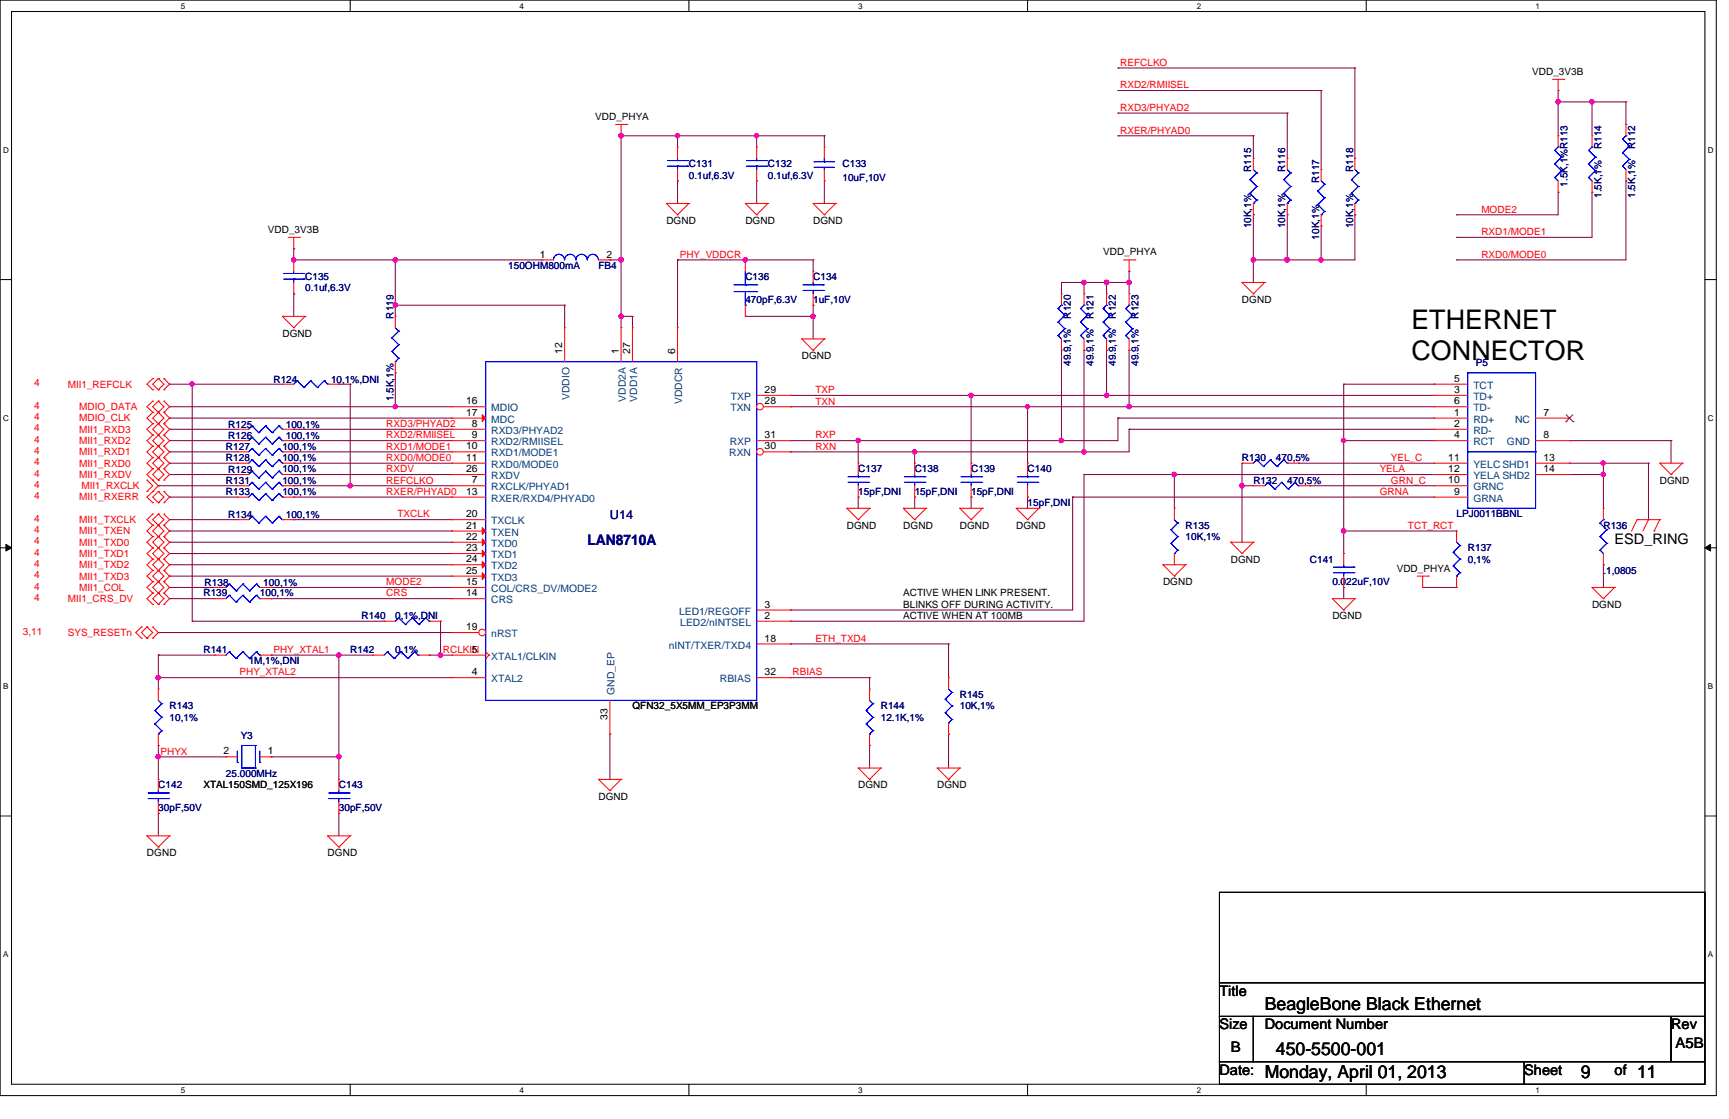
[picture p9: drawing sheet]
<svg xmlns="http://www.w3.org/2000/svg" width="432mm" height="279mm" viewBox="0 0 432 279" stroke-linecap="round" stroke-linejoin="round" font-family="sans-serif">
<defs><g id="words">
<g font-size="6.7">
<text x="352.5" y="82.3">ETHERNET</text>
<text x="352.5" y="90">CONNECTOR</text>
</g>
<g font-size="4.5">
<text x="315.8" y="252.2">BeagleBone Black Ethernet</text>
<text x="318.6" y="263.5">450-5500-001</text>
<text x="315.8" y="269.2">Monday, April 01, 2013</text>
<text x="394.8" y="269.2">9</text>
<text x="408.9" y="269.2">11</text>
</g>
<text font-size="3.6" fill="#000080" x="146.7" y="136">LAN8710A</text>
<g font-size="3.6">
<text x="403.2" y="135.8">ESD_RING</text>
<text x="304.5" y="248.6">Title</text>
<text x="304.5" y="257">Size</text>
<text x="315.8" y="257">Document Number</text>
<text x="417.3" y="257">Rev</text>
<text x="307.4" y="262.7">B</text>
<text x="418.5" y="261.6">A5B</text>
<text x="304.5" y="268.4">Date:</text>
<text x="380.7" y="268.4">Sheet</text>
<text x="403.2" y="268.4">of</text>
</g>
<text font-size="3.1" fill="#000080" x="152.3" y="129.7">U14</text>
<g font-size="2.5" fill="#f00">
<text x="279.7" y="16.4">REFCLKO</text>
<text x="279.7" y="22.1">RXD2/RMIISEL</text>
<text x="279.7" y="27.7">RXD3/PHYAD2</text>
<text x="279.7" y="33.4">RXER/PHYAD0</text>
<text x="370" y="53.1">MODE2</text>
<text x="370" y="58.7">RXD1/MODE1</text>
<text x="169.8" y="64.3">PHY_VDDCR</text>
<text x="370" y="64.3">RXD0/MODE0</text>
<text x="8.5" y="96.5">4</text>
<text x="17" y="96.8">MII1_REFCLK</text>
<text x="203.6" y="101">TXN</text>
<text x="203.6" y="98.2">TXP</text>
<text x="8.5" y="104.9">4</text>
<text x="8.5" y="102.1">4</text>
<text x="8.5" y="107.7">4</text>
<text x="19.8" y="105.2">MDIO_CLK</text>
<text x="19.8" y="102.4">MDIO_DATA</text>
<text x="96.5" y="106.6">RXD3/PHYAD2</text>
<text x="8.5" y="113.4">4</text>
<text x="8.5" y="110.6">4</text>
<text x="19.8" y="113.7">MII1_RXD1</text>
<text x="19.8" y="108">MII1_RXD3</text>
<text x="19.8" y="110.9">MII1_RXD2</text>
<text x="96.5" y="112.3">RXD1/MODE1</text>
<text x="96.5" y="109.5">RXD2/RMIISEL</text>
<text x="203.6" y="112.3">RXN</text>
<text x="203.6" y="109.5">RXP</text>
<text x="8.5" y="116.2">4</text>
<text x="8.5" y="119">4</text>
<text x="19.8" y="116.5">MII1_RXD0</text>
<text x="19.8" y="119.3">MII1_RXDV</text>
<text x="96.5" y="115.1">RXD0/MODE0</text>
<text x="96.5" y="117.9">RXDV</text>
<text x="344.6" y="117.9">YELA</text>
<text x="347.4" y="115.1">YEL_C</text>
<text x="8.5" y="121.8">4</text>
<text x="8.5" y="124.7">4</text>
<text x="19.8" y="125">MII1_RXERR</text>
<text x="20.4" y="122.1">MII1_RXCLK</text>
<text x="96.5" y="123.6">RXER/PHYAD0</text>
<text x="96.5" y="120.7">REFCLKO</text>
<text x="344.6" y="123.6">GRNA</text>
<text x="347.4" y="120.7">GRN_C</text>
<text x="8.5" y="130.3">4</text>
<text x="19.8" y="130.6">MII1_TXCLK</text>
<text x="99.3" y="129.2">TXCLK</text>
<text x="8.5" y="135.9">4</text>
<text x="8.5" y="133.1">4</text>
<text x="19.8" y="136.2">MII1_TXD0</text>
<text x="19.8" y="133.4">MII1_TXEN</text>
<text x="351.6" y="132">TCT_RCT</text>
<text x="8.5" y="138.8">4</text>
<text x="8.5" y="141.6">4</text>
<text x="19.8" y="139.1">MII1_TXD1</text>
<text x="19.8" y="141.9">MII1_TXD2</text>
<text x="8.5" y="144.4">4</text>
<text x="8.5" y="147.2">4</text>
<text x="19.8" y="144.7">MII1_TXD3</text>
<text x="19.8" y="147.5">MII1_COL</text>
<text x="96.5" y="148.9">CRS</text>
<text x="96.5" y="146.1">MODE2</text>
<text x="8.5" y="150">4</text>
<text x="17" y="150.3">MII1_CRS_DV</text>
<text x="5.7" y="158.5">3,11</text>
<text x="17" y="158.8">SYS_RESETn</text>
<text x="203.6" y="160.2">ETH_TXD4</text>
<text x="68.3" y="163">PHY_XTAL1</text>
<text x="110.6" y="163">RCLKIN</text>
<text x="59.8" y="168.7">PHY_XTAL2</text>
<text x="198" y="168.7">RBIAS</text>
<text x="40.1" y="188.4">PHYX</text>
</g>
<g font-size="2.5">
<text x="382.7" y="18.7">VDD_3V3B</text>
<text x="148.6" y="29.9">VDD_PHYA</text>
<text x="66.9" y="58.1">VDD_3V3B</text>
<text x="166.4" y="55.9">DGND</text>
<text x="186.1" y="55.9">DGND</text>
<text x="203.1" y="55.9">DGND</text>
<text x="134.8" y="64.3">1</text>
<text x="151.5" y="64.3">2</text>
<text x="275.5" y="63.8">VDD_PHYA</text>
<text x="310.2" y="75.6">DGND</text>
<text x="70.5" y="84.1">DGND</text>
<text x="140.4" y="88.3" transform="rotate(-90 140.4 88.3)">12</text>
<text x="154.5" y="88.3" transform="rotate(-90 154.5 88.3)">1</text>
<text x="157.4" y="88.3" transform="rotate(-90 157.4 88.3)">27</text>
<text x="168.6" y="88.3" transform="rotate(-90 168.6 88.3)">6</text>
<text x="200.2" y="89.7">DGND</text>
<text x="363.1" y="95.3">5</text>
<text x="116.4" y="101">16</text>
<text x="191" y="101">28</text>
<text x="191" y="98.1">29</text>
<text x="363.1" y="98.1">3</text>
<text x="363.1" y="101">6</text>
<text x="116.4" y="103.8">17</text>
<text x="117.9" y="106.6">8</text>
<text x="363.1" y="103.8">1</text>
<text x="363.1" y="106.6">2</text>
<text x="385.5" y="103.8">7</text>
<text x="116.4" y="112.2">10</text>
<text x="117.9" y="109.4">9</text>
<text x="191" y="109.4">31</text>
<text x="191" y="112.2">30</text>
<text x="363.1" y="109.4">4</text>
<text x="385.5" y="109.4">8</text>
<text x="116.4" y="115.1">11</text>
<text x="116.4" y="117.9">26</text>
<text x="361.7" y="115.1">11</text>
<text x="361.7" y="117.9">12</text>
<text x="385.5" y="115.1">13</text>
<text x="385.5" y="117.9">14</text>
<text x="116.4" y="123.5">13</text>
<text x="117.9" y="120.7">7</text>
<text x="361.7" y="120.7">10</text>
<text x="363.1" y="123.5">9</text>
<text x="414.5" y="120.7">DGND</text>
<text x="116.4" y="129.2">20</text>
<text x="116.4" y="132">21</text>
<text x="211.5" y="132">DGND</text>
<text x="225.6" y="132">DGND</text>
<text x="239.7" y="132">DGND</text>
<text x="253.8" y="132">DGND</text>
<text x="116.4" y="134.8">22</text>
<text x="116.4" y="137.6">23</text>
<text x="116.4" y="140.4">24</text>
<text x="116.4" y="143.3">25</text>
<text x="307.4" y="140.5">DGND</text>
<text x="348.8" y="142.7">VDD_PHYA</text>
<text x="116.4" y="146.1">15</text>
<text x="116.4" y="148.9">14</text>
<text x="225.6" y="148.9">ACTIVE WHEN LINK PRESENT.</text>
<text x="290.4" y="146.1">DGND</text>
<text x="191" y="154.5">2</text>
<text x="191" y="151.7">3</text>
<text x="225.6" y="151.8">BLINKS OFF DURING ACTIVITY.</text>
<text x="225.6" y="154.6">ACTIVE WHEN AT 100MB</text>
<text x="332.7" y="154.6">DGND</text>
<text x="397.6" y="151.7">DGND</text>
<text x="116.4" y="157.4">19</text>
<text x="191" y="160.2">18</text>
<text x="117.9" y="163">5</text>
<text x="117.9" y="168.6">4</text>
<text x="191" y="168.6">32</text>
<text x="151.7" y="179.7" transform="rotate(-90 151.7 179.7)">33</text>
<text x="157.9" y="177.1">QFN32_5X5MM_EP3P3MM</text>
<text x="55.8" y="188.4">2</text>
<text x="66.9" y="188.4">1</text>
<text x="50.8" y="196.9">XTAL150SMD_125X196</text>
<text x="214.3" y="196.9">DGND</text>
<text x="234.1" y="196.9">DGND</text>
<text x="149.5" y="199.6">DGND</text>
<text x="36.7" y="213.7">DGND</text>
<text x="81.8" y="213.7">DGND</text>
</g>
<g font-size="2.5" fill="#000080">
<text x="172" y="41.8">C131</text>
<text x="191.8" y="41.8">C132</text>
<text x="210.4" y="41.8">C133</text>
<text x="399.9" y="37.3" transform="rotate(-90 399.9 37.3)">R114</text>
<text x="408.4" y="37.3" transform="rotate(-90 408.4 37.3)">R112</text>
<text x="172" y="44.6">0.1uf,6.3V</text>
<text x="191.8" y="44.6">0.1uf,6.3V</text>
<text x="210.4" y="45.2">10uF,10V</text>
<text x="312.5" y="42.9" transform="rotate(-90 312.5 42.9)">R115</text>
<text x="321" y="42.9" transform="rotate(-90 321 42.9)">R116</text>
<text x="329.4" y="45.7" transform="rotate(-90 329.4 45.7)">R117</text>
<text x="337.9" y="42.9" transform="rotate(-90 337.9 42.9)">R118</text>
<text x="391.5" y="46.6" transform="rotate(-90 391.5 46.6)">1.5K,1%R113</text>
<text x="399.9" y="49.4" transform="rotate(-90 399.9 49.4)">1.5K,1%</text>
<text x="408.4" y="49.4" transform="rotate(-90 408.4 49.4)">1.5K,1%</text>
<text x="312.5" y="57" transform="rotate(-90 312.5 57)">10K,1%</text>
<text x="321" y="57" transform="rotate(-90 321 57)">10K,1%</text>
<text x="329.4" y="59.8" transform="rotate(-90 329.4 59.8)">10K,1%</text>
<text x="337.9" y="57" transform="rotate(-90 337.9 57)">10K,1%</text>
<text x="76.2" y="70">C135</text>
<text x="126.9" y="67.1">150OHM800mA</text>
<text x="149.5" y="67.1">FB4</text>
<text x="186.1" y="70">C136</text>
<text x="203.1" y="70">C134</text>
<text x="76.2" y="72.8">0.1uf,6.3V</text>
<text x="186.1" y="75.6">470pF,6.3V</text>
<text x="203.1" y="75.6">1uF,10V</text>
<text x="98.3" y="79.6" transform="rotate(-90 98.3 79.6)">R119</text>
<text x="267.4" y="79.6" transform="rotate(-90 267.4 79.6)">R120</text>
<text x="273" y="79.6" transform="rotate(-90 273 79.6)">R121</text>
<text x="278.7" y="79.6" transform="rotate(-90 278.7 79.6)">R122</text>
<text x="284.3" y="79.6" transform="rotate(-90 284.3 79.6)">R123</text>
<text x="68.3" y="95.6">R124</text>
<text x="82.7" y="95.6">10,1%,DNI</text>
<text x="267.4" y="91.4" transform="rotate(-90 267.4 91.4)">49.9,1%</text>
<text x="273" y="91.4" transform="rotate(-90 273 91.4)">49.9,1%</text>
<text x="278.7" y="91.4" transform="rotate(-90 278.7 91.4)">49.9,1%</text>
<text x="284.3" y="91.4" transform="rotate(-90 284.3 91.4)">49.9,1%</text>
<text x="368.6" y="91.4">P5</text>
<text x="98.3" y="100.2" transform="rotate(-90 98.3 100.2)">1.5K,1%</text>
<text x="57" y="106.9">R125</text>
<text x="71.4" y="106.9">100,1%</text>
<text x="56.4" y="112.3">R127</text>
<text x="57" y="109.7">R126</text>
<text x="70.5" y="112.3">100,1%</text>
<text x="71.4" y="109.7">100,1%</text>
<text x="56.4" y="115.1">R128</text>
<text x="57" y="118.2">R129</text>
<text x="70.5" y="115.1">100,1%</text>
<text x="70.5" y="117.9">100,1%</text>
<text x="214.3" y="117.9">C137</text>
<text x="228.4" y="117.9">C138</text>
<text x="242.5" y="117.9">C139</text>
<text x="256.6" y="117.9">C140</text>
<text x="310.2" y="115.1">R130</text>
<text x="318.6" y="115.1">470,5%</text>
<text x="56.4" y="120.7">R131</text>
<text x="56.4" y="123.5">R133</text>
<text x="70.5" y="120.7">100,1%</text>
<text x="70.5" y="123.5">100,1%</text>
<text x="214.3" y="123.5">15pF,DNI</text>
<text x="228.4" y="123.5">15pF,DNI</text>
<text x="242.5" y="123.5">15pF,DNI</text>
<text x="313" y="120.7">R132</text>
<text x="321.5" y="120.7">470,5%</text>
<text x="57" y="129.5">R134</text>
<text x="71.4" y="129.5">100,1%</text>
<text x="256.6" y="126.4">15pF,DNI</text>
<text x="296.1" y="132">R135</text>
<text x="363.8" y="129.2">LPJ0011BBNL</text>
<text x="400.4" y="132">R136</text>
<text x="296.1" y="134.8">10K,1%</text>
<text x="366.6" y="137.6">R137</text>
<text x="327.1" y="140.5">C141</text>
<text x="366.6" y="140.5">0,1%</text>
<text x="400.4" y="143.3">.1,0805</text>
<text x="50.8" y="148.9">R139</text>
<text x="51.1" y="146.4">R138</text>
<text x="64.9" y="148.9">100,1%</text>
<text x="65.7" y="146.4">100,1%</text>
<text x="332.7" y="146.1">0.022uF,10V</text>
<text x="90.3" y="154.6">R140</text>
<text x="98.7" y="154.6">0,1%,DNI</text>
<text x="50.8" y="163">R141</text>
<text x="62.1" y="165.8">1M,1%,DNI</text>
<text x="87.5" y="163">R142</text>
<text x="98.7" y="163">0,1%</text>
<text x="42.3" y="177.1">R143</text>
<text x="42.3" y="179.9">10,1%</text>
<text x="220" y="177.1">R144</text>
<text x="220" y="179.9">12.1K,1%</text>
<text x="239.7" y="174.3">R145</text>
<text x="239.7" y="177.1">10K,1%</text>
<text x="60.1" y="184.4">Y3</text>
<text x="39.5" y="196.9">C142</text>
<text x="56.4" y="194">25.000MHz</text>
<text x="84.6" y="196.9">C143</text>
<text x="39.5" y="202.5">30pF,50V</text>
<text x="84.6" y="202.5">30pF,50V</text>
</g>
<g font-size="2.5" fill="#004080">
<text x="142.2" y="99.9" transform="rotate(-90 142.2 99.9)">VDDIO</text>
<text x="156.3" y="100.3" transform="rotate(-90 156.3 100.3)">VDD2A</text>
<text x="159.1" y="100.3" transform="rotate(-90 159.1 100.3)">VDD1A</text>
<text x="170.4" y="100.9" transform="rotate(-90 170.4 100.9)">VDDCR</text>
<text x="182.5" y="99.9">TXP</text>
<text x="368" y="97.1">TCT</text>
<text x="368" y="99.9">TD+</text>
<text x="122.7" y="102.7">MDIO</text>
<text x="122.7" y="105.5">MDC</text>
<text x="182.4" y="102.7">TXN</text>
<text x="368" y="102.7">TD-</text>
<text x="368" y="105.5">RD+</text>
<text x="378.4" y="105.5">NC</text>
<text x="122.7" y="108.3">RXD3/PHYAD2</text>
<text x="122.7" y="111.2">RXD2/RMIISEL</text>
<text x="122.7" y="114">RXD1/MODE1</text>
<text x="182.1" y="114">RXN</text>
<text x="182.2" y="111.2">RXP</text>
<text x="368" y="108.3">RD-</text>
<text x="368" y="111.2">RCT</text>
<text x="376.3" y="111.2">GND</text>
<text x="122.7" y="116.8">RXD0/MODE0</text>
<text x="122.7" y="119.6">RXDV</text>
<text x="368" y="116.8">YELC SHD1</text>
<text x="368" y="119.6">YELA SHD2</text>
<text x="122.7" y="122.4">RXCLK/PHYAD1</text>
<text x="122.7" y="125.3">RXER/RXD4/PHYAD0</text>
<text x="368" y="122.4">GRNC</text>
<text x="368" y="125.3">GRNA</text>
<text x="122.7" y="130.9">TXCLK</text>
<text x="122.7" y="133.7">TXEN</text>
<text x="122.7" y="136.5">TXD0</text>
<text x="122.7" y="139.4">TXD1</text>
<text x="122.7" y="142.2">TXD2</text>
<text x="122.7" y="145">TXD3</text>
<text x="122.7" y="147.8">COL/CRS_DV/MODE2</text>
<text x="122.7" y="150.6">CRS</text>
<text x="169.6" y="153.5">LED1/REGOFF</text>
<text x="122.7" y="159.1">nRST</text>
<text x="167" y="161.9">nINT/TXER/TXD4</text>
<text x="169.9" y="156.3">LED2/nINTSEL</text>
<text x="122.7" y="164.7">XTAL1/CLKIN</text>
<text x="122.7" y="170.3">XTAL2</text>
<text x="153.5" y="173.5" transform="rotate(-90 153.5 173.5)">GND_EP</text>
<text x="179.8" y="170.3">RBIAS</text>
</g>
<g font-size="2">
<text x="45.2" y="2.2">5</text>
<text x="129.8" y="2.2">4</text>
<text x="214.3" y="2.2">3</text>
<text x="298.9" y="2.2">2</text>
<text x="383.5" y="2.2">1</text>
<text x=".8" y="38.1">D</text>
<text x="426.5" y="38.1">D</text>
<text x=".8" y="105.1">C</text>
<text x="426.5" y="105.1">C</text>
<text x=".8" y="172">B</text>
<text x="426.5" y="172">B</text>
<text x=".8" y="239">A</text>
<text x="426.5" y="239">A</text>
<text x="45.2" y="272.9">5</text>
<text x="129.8" y="272.9">4</text>
<text x="214.3" y="272.9">3</text>
<text x="298.9" y="272.9">2</text>
<text x="383.5" y="272.9">1</text>
</g>
</g></defs>
<path d="M0 0h428.6v273.6h-428.6zM2.9 2.9h422.9v267.8h-422.9z" fill="none" stroke="#000" stroke-width=".25"/>
<g fill="#fff">
<path d="M45.2 .4h1.1v2.2h-1.1z"/>
<path d="M45.2 271.1h1.1v2.2h-1.1z"/>
</g>
<path d="M87.5 0v2.9M87.5 270.7v2.9" fill="none" stroke="#000" stroke-width=".25"/>
<g fill="#fff">
<path d="M129.8 .4h1.1v2.2h-1.1z"/>
<path d="M129.8 271.1h1.1v2.2h-1.1z"/>
</g>
<path d="M172 0v2.9M172 270.7v2.9" fill="none" stroke="#000" stroke-width=".25"/>
<g fill="#fff">
<path d="M214.3 .4h1.1v2.2h-1.1z"/>
<path d="M214.3 271.1h1.1v2.2h-1.1z"/>
</g>
<path d="M256.6 0v2.9M256.6 270.7v2.9" fill="none" stroke="#000" stroke-width=".25"/>
<g fill="#fff">
<path d="M298.9 .4h1.1v2.2h-1.1z"/>
<path d="M298.9 271.1h1.1v2.2h-1.1z"/>
</g>
<path d="M341.2 0v2.9M341.2 270.7v2.9" fill="none" stroke="#000" stroke-width=".25"/>
<g fill="#fff">
<path d="M383.5 .4h1.1v2.2h-1.1z"/>
<path d="M383.5 271.1h1.1v2.2h-1.1z"/>
<path d="M.8 36.3h1.4v2.3h-1.4z"/>
<path d="M426.5 36.3h1.4v2.3h-1.4z"/>
<path d="M.8 103.3h1.4v2.2h-1.4z"/>
<path d="M426.5 103.3h1.4v2.2h-1.4z"/>
</g>
<path d="M0 69.8h2.9M425.8 69.8h2.8" fill="none" stroke="#000" stroke-width=".25"/>
<g fill="#fff">
<path d="M.8 170.2h1.3v2.3h-1.3z"/>
<path d="M426.5 170.2h1.3v2.3h-1.3z"/>
</g>
<path d="M0 136.8h2.9M1.5 135.9l1.4 .9-1.4 .8zM425.8 136.8l1.4-.9v1.7zM425.8 136.8h2.8" fill="none" stroke="#000" stroke-width=".25"/>
<path d="M1.5 135.9l1.4 .9-1.4 .8zM425.8 136.8l1.4-.9v1.7z" fill="#000"/>
<g fill="#fff">
<path d="M.8 237.2h1.3v2.2h-1.3z"/>
<path d="M426.5 237.2h1.3v2.2h-1.3z"/>
</g>
<path d="M0 203.8h2.9M425.8 203.8h2.8" fill="none" stroke="#000" stroke-width=".25"/>
<path d="M265.1 87.5h.1M265.1 87.5v22.5M279.2 104.4h.1M279.2 104.4v5.6M392 118.5h.1M392 118.5h8.4" fill="none" stroke="#800040" stroke-width=".25"/>
<circle cx="265" cy="110" r=".56" fill="#f0f"/>
<circle cx="265" cy="110" r=".56" fill="none" stroke="#f0f" stroke-width=".25"/>
<path d="M214.3 110h.1M214.3 110v5.7M214.3 110h50.8M228.4 112.8h.1M228.4 112.8v2.9M282 107.2h.1M282 107.2v5.6M355.3 146.7h.1M355.3 146.7h8.5" fill="none" stroke="#800040" stroke-width=".25"/>
<circle cx="214.3" cy="110" r=".55" fill="#f0f"/>
<circle cx="214.3" cy="110" r=".55" fill="none" stroke="#f0f" stroke-width=".25"/>
<path d="M400.4 115.7h.1M400.4 115.7h11.3" fill="none" stroke="#800040" stroke-width=".25"/>
<circle cx="400.4" cy="115.6" r=".55" fill="#f0f"/>
<circle cx="400.4" cy="115.6" r=".55" fill="none" stroke="#f0f" stroke-width=".25"/>
<path d="M270.7 87.5h.1M270.7 87.5v25.3" fill="none" stroke="#800040" stroke-width=".25"/>
<circle cx="270.7" cy="112.8" r=".55" fill="#f0f"/>
<circle cx="270.7" cy="112.8" r=".55" fill="none" stroke="#f0f" stroke-width=".25"/>
<path d="M228.4 112.8h.1M228.4 112.8h42.3" fill="none" stroke="#800040" stroke-width=".25"/>
<circle cx="228.4" cy="112.8" r=".55" fill="#f0f"/>
<circle cx="228.4" cy="112.8" r=".55" fill="none" stroke="#f0f" stroke-width=".25"/>
<path d="M270.7 70.5h.1M270.7 70.5h5.7" fill="none" stroke="#800040" stroke-width=".25"/>
<circle cx="270.7" cy="70.5" r=".55" fill="#f0f"/>
<circle cx="270.7" cy="70.5" r=".55" fill="none" stroke="#f0f" stroke-width=".25"/>
<path d="M276.4 87.5h.1M276.4 87.5v11.2" fill="none" stroke="#800040" stroke-width=".25"/>
<circle cx="276.3" cy="98.7" r=".56" fill="#f0f"/>
<circle cx="276.3" cy="98.7" r=".56" fill="none" stroke="#f0f" stroke-width=".25"/>
<path d="M242.5 98.7h.1M242.5 98.7v17M242.5 98.7h33.9" fill="none" stroke="#800040" stroke-width=".25"/>
<circle cx="242.5" cy="98.7" r=".55" fill="#f0f"/>
<circle cx="242.5" cy="98.7" r=".55" fill="none" stroke="#f0f" stroke-width=".25"/>
<path d="M282 87.5h.1M282 87.5v14.1h-25.4M256.6 101.6h.1" fill="none" stroke="#800040" stroke-width=".25"/>
<circle cx="256.6" cy="101.5" r=".54" fill="#f0f"/>
<circle cx="256.6" cy="101.5" r=".54" fill="none" stroke="#f0f" stroke-width=".25"/>
<path d="M265.1 70.5h.1M265.1 70.5v2.9M265.1 70.5h5.6M400.4 118.5h.1M400.4 118.5v8.4M214.3 124.1h.1M214.3 124.1v2.8M400.4 141h.1M400.4 141v5.7" fill="none" stroke="#800040" stroke-width=".25"/>
<circle cx="400.4" cy="118.4" r=".56" fill="#f0f"/>
<circle cx="400.4" cy="118.4" r=".56" fill="none" stroke="#f0f" stroke-width=".25"/>
<path d="M228.4 124.1h.1M228.4 124.1v2.8M335.6 132.6h.1M335.6 132.6v5.6M335.6 146.7h.1M335.6 146.7v2.8" fill="none" stroke="#800040" stroke-width=".25"/>
<circle cx="335.5" cy="132.5" r=".56" fill="#f0f"/>
<circle cx="335.5" cy="132.5" r=".56" fill="none" stroke="#f0f" stroke-width=".25"/>
<path d="M276.4 70.5h.1M276.4 70.5h5.6M282 70.5h.1M282 70.5v2.9M270.7 112.8h.1M270.7 112.8h11.3M400.4 115.7h.1M400.4 115.7v2.8M242.5 124.1h.1M242.5 124.1v2.8" fill="none" stroke="#800040" stroke-width=".25"/>
<circle cx="282" cy="70.5" r=".56" fill="#f0f"/>
<circle cx="282" cy="70.5" r=".56" fill="none" stroke="#f0f" stroke-width=".25"/>
<circle cx="276.3" cy="70.5" r=".56" fill="#f0f"/>
<circle cx="276.3" cy="70.5" r=".56" fill="none" stroke="#f0f" stroke-width=".25"/>
<path d="M335.6 95.9h.1M335.6 95.9v14.1M265.1 110h.1M265.1 110h14.1" fill="none" stroke="#800040" stroke-width=".25"/>
<circle cx="335.5" cy="110" r=".56" fill="#f0f"/>
<circle cx="335.5" cy="110" r=".56" fill="none" stroke="#f0f" stroke-width=".25"/>
<g fill="none" stroke="#800040" stroke-width=".25">
<path d="M270.7 70.5h.1M270.7 70.5v2.9M276.4 70.5h.1M276.4 70.5v2.9M197.4 101.6h.1M197.4 101.6h59.2M256.6 101.6h.1M256.6 101.6v14.1M335.6 110h.1M335.6 110h22.5M256.6 124.1h.1M256.6 124.1v2.8"/>
<path d="M335.6 132.6h.1M335.6 132.6h28.2"/>
</g>
<circle cx="276.3" cy="70.5" r=".56" fill="#f0f"/>
<circle cx="276.3" cy="70.5" r=".56" fill="none" stroke="#f0f" stroke-width=".25"/>
<path d="M197.4 98.7h.1M197.4 98.7h45.1M84.6 163.6h.1M84.6 163.6v25.4M39.5 186.1h.1M39.5 186.1v2.9" fill="none" stroke="#800040" stroke-width=".25"/>
<circle cx="84.6" cy="188.9" r=".56" fill="#f0f"/>
<circle cx="84.6" cy="188.9" r=".56" fill="none" stroke="#f0f" stroke-width=".25"/>
<circle cx="84.6" cy="163.6" r=".56" fill="#f0f"/>
<circle cx="84.6" cy="163.6" r=".56" fill="none" stroke="#f0f" stroke-width=".25"/>
<g fill="none" stroke="#800040" stroke-width=".25">
<path d="M205.9 33.9h.1M205.9 33.9v2.8M169.2 45.2h.1M169.2 45.2v5.6M98.7 76.2h.1M98.7 76.2v2.8M141 76.2h.1M141 76.2v5.6M169.2 64.9h.1M169.2 64.9v16.9M169.2 64.9h16.9M282 67.7h.1"/>
<path d="M282 67.7v2.8M98.7 93.1h.1M98.7 93.1v8.5M98.7 101.6h.1M98.7 101.6h14.1M197.4 112.8h.1M197.4 110h.1M197.4 112.8h31M197.4 110h16.9M411.7 115.7h.1M411.7 115.7v14.1M417.3 110h.1"/>
<path d="M417.3 110v5.7M39.5 157.9h.1M39.5 157.9h73.3M39.5 163.6h.1M39.5 163.6v5.6M197.4 169.2h.1M197.4 169.2h19.8M39.5 189h.1M39.5 189v5.6M84.6 189h.1M84.6 189v5.6"/>
</g>
<circle cx="98.7" cy="101.5" r=".55" fill="#f0f"/>
<circle cx="98.7" cy="101.5" r=".55" fill="none" stroke="#f0f" stroke-width=".25"/>
<path d="M73.4 112.8h.1M73.4 112.8h39.4M73.4 124.1h.1M73.4 124.1h39.4M39.5 169.2h.1M39.5 169.2h73.3" fill="none" stroke="#800040" stroke-width=".25"/>
<circle cx="39.5" cy="169.2" r=".56" fill="#f0f"/>
<circle cx="39.5" cy="169.2" r=".56" fill="none" stroke="#f0f" stroke-width=".25"/>
<path d="M186.1 64.9h.1M186.1 64.9h17" fill="none" stroke="#800040" stroke-width=".25"/>
<circle cx="186.1" cy="64.9" r=".55" fill="#f0f"/>
<circle cx="186.1" cy="64.9" r=".55" fill="none" stroke="#f0f" stroke-width=".25"/>
<path d="M155.1 33.9h.1M155.1 33.9v31M42.3 112.8h.1M42.3 112.8h17M217.2 186.1h.1M217.2 186.1v5.7" fill="none" stroke="#800040" stroke-width=".25"/>
<circle cx="155.1" cy="64.9" r=".56" fill="#f0f"/>
<circle cx="155.1" cy="64.9" r=".56" fill="none" stroke="#f0f" stroke-width=".25"/>
<circle cx="155.1" cy="33.9" r=".56" fill="#f0f"/>
<circle cx="155.1" cy="33.9" r=".56" fill="none" stroke="#f0f" stroke-width=".25"/>
<path d="M73.4 64.9h.1M73.4 64.9h25.3" fill="none" stroke="#800040" stroke-width=".25"/>
<circle cx="73.3" cy="64.9" r=".55" fill="#f0f"/>
<circle cx="73.3" cy="64.9" r=".55" fill="none" stroke="#f0f" stroke-width=".25"/>
<path d="M186.1 79h.1M186.1 79h17M42.3 124.1h.1M42.3 124.1h17" fill="none" stroke="#800040" stroke-width=".25"/>
<circle cx="203" cy="79" r=".56" fill="#f0f"/>
<circle cx="203" cy="79" r=".56" fill="none" stroke="#f0f" stroke-width=".25"/>
<path d="M155.1 64.9h.1M155.1 64.9v14.1" fill="none" stroke="#800040" stroke-width=".25"/>
<circle cx="155.1" cy="79" r=".56" fill="#f0f"/>
<circle cx="155.1" cy="79" r=".56" fill="none" stroke="#f0f" stroke-width=".25"/>
<circle cx="155.1" cy="64.9" r=".56" fill="#f0f"/>
<circle cx="155.1" cy="64.9" r=".56" fill="none" stroke="#f0f" stroke-width=".25"/>
<g fill="none" stroke="#800040" stroke-width=".25">
<path d="M169.2 33.9h.1M169.2 33.9h19.8M73.4 73.4h.1M73.4 73.4v5.6M203.1 79h.1M203.1 79v5.6M42.3 104.4h.1M42.3 115.7h.1M42.3 115.7h17M42.3 104.4h70.5M73.4 115.7h.1M73.4 115.7h39.4"/>
<path d="M42.3 132.6h.1M42.3 138.2h.1M42.3 135.4h.1M42.3 132.6h70.5M42.3 138.2h70.5M42.3 135.4h70.5M42.3 149.5h.1M42.3 149.5h11.3M217.2 169.2h.1M217.2 169.2v2.8"/>
</g>
<circle cx="188.9" cy="33.9" r=".56" fill="#f0f"/>
<circle cx="188.9" cy="33.9" r=".56" fill="none" stroke="#f0f" stroke-width=".25"/>
<circle cx="169.2" cy="33.9" r=".56" fill="#f0f"/>
<circle cx="169.2" cy="33.9" r=".56" fill="none" stroke="#f0f" stroke-width=".25"/>
<path d="M73.4 62.1h.1M73.4 62.1v2.8M39.5 169.2h.1M39.5 163.6h.1M39.5 169.2v2.8M39.5 163.6h14.1M39.5 189h.1M39.5 189h16.9M39.5 203.1h.1M39.5 203.1v5.6M84.6 203.1h.1M84.6 203.1v5.6" fill="none" stroke="#800040" stroke-width=".25"/>
<circle cx="39.5" cy="188.9" r=".56" fill="#f0f"/>
<circle cx="39.5" cy="188.9" r=".56" fill="none" stroke="#f0f" stroke-width=".25"/>
<g fill="none" stroke="#800040" stroke-width=".25">
<path d="M155.1 33.9h.1M155.1 33.9h14.1M169.2 33.9h.1M169.2 33.9v2.8M189 33.9h.1M189 33.9v2.8M189 45.2h.1M189 45.2v5.6M155.1 79h.1M155.1 79v2.8M155.1 79h2.8M157.9 79h.1"/>
<path d="M157.9 79v2.8M42.3 101.6h.1M42.3 101.6h56.4M67.7 149.5h.1M67.7 149.5h45.1M67.7 163.6h.1M67.7 163.6h16.9M67.7 189h.1M67.7 189h16.9"/>
</g>
<circle cx="155.1" cy="33.9" r=".56" fill="#f0f"/>
<circle cx="155.1" cy="33.9" r=".56" fill="none" stroke="#f0f" stroke-width=".25"/>
<path d="M98.7 64.9h.1M98.7 64.9h36.7M98.7 64.9v11.3M152.3 64.9h.1M152.3 64.9h2.8" fill="none" stroke="#800040" stroke-width=".25"/>
<circle cx="98.7" cy="64.9" r=".56" fill="#f0f"/>
<circle cx="98.7" cy="64.9" r=".56" fill="none" stroke="#f0f" stroke-width=".25"/>
<path d="M189 33.9h.1M189 33.9h16.9M98.7 76.2h.1M98.7 76.2h42.3M203.1 64.9h.1M203.1 76.2h.1M203.1 64.9v2.8M203.1 76.2v2.8M392 110h.1M392 115.7h.1M392 110h25.3M392 115.7h8.4" fill="none" stroke="#800040" stroke-width=".25"/>
<circle cx="98.7" cy="76.2" r=".56" fill="#f0f"/>
<circle cx="98.7" cy="76.2" r=".56" fill="none" stroke="#f0f" stroke-width=".25"/>
<path d="M205.9 45.2h.1M205.9 45.2v5.6M197.4 155.1h.1M197.4 155.1h73.3M110 163.6h.1M110 163.6h2.8" fill="none" stroke="#800040" stroke-width=".25"/>
<circle cx="110" cy="163.6" r=".56" fill="#f0f"/>
<circle cx="110" cy="163.6" r=".56" fill="none" stroke="#f0f" stroke-width=".25"/>
<path d="M87.5 121.3h.1M87.5 121.3h25.3M84.6 163.6h.1M84.6 163.6h8.5" fill="none" stroke="#800040" stroke-width=".25"/>
<circle cx="87.4" cy="121.3" r=".55" fill="#f0f"/>
<circle cx="87.4" cy="121.3" r=".55" fill="none" stroke="#f0f" stroke-width=".25"/>
<path d="M39.5 121.3h.1M39.5 121.3h19.8M267.9 124.1h.1M267.9 124.1v28.2h-70.5M310.2 121.3h.1M310.2 121.3v14.1M110 155.1h.1M110 155.1v8.5M197.4 152.3h.1" fill="none" stroke="#800040" stroke-width=".25"/>
<circle cx="310.2" cy="121.3" r=".56" fill="#f0f"/>
<circle cx="310.2" cy="121.3" r=".56" fill="none" stroke="#f0f" stroke-width=".25"/>
<path d="M293.3 118.5h.1M293.3 118.5h64.8" fill="none" stroke="#800040" stroke-width=".25"/>
<circle cx="293.2" cy="118.4" r=".56" fill="#f0f"/>
<circle cx="293.2" cy="118.4" r=".56" fill="none" stroke="#f0f" stroke-width=".25"/>
<g fill="none" stroke="#800040" stroke-width=".25">
<path d="M48 95.9h.1M48 95.9h22.5M48 95.9v59.2M84.6 95.9h.1M84.6 95.9h2.9M87.5 95.9h.1M87.5 95.9v25.4h-14.1M42.3 110h.1M42.3 107.2h.1M42.3 118.5h.1M42.3 110h17M42.3 107.2h17"/>
<path d="M42.3 118.5h17M73.4 110h.1M73.4 107.2h.1M73.4 118.5h.1M73.4 110h39.4M73.4 107.2h39.4M73.4 118.5h39.4M324.3 115.7h.1M324.3 115.7h33.8M42.3 129.8h.1M42.3 129.8h17M73.4 129.8h.1"/>
<path d="M73.4 121.3h.1M73.4 129.8h39.4M267.9 124.1h.1M267.9 124.1h90.2M42.3 141h.1M42.3 143.8h.1M42.3 146.7h.1M42.3 141h70.5M42.3 143.8h70.5M42.3 146.7h11.3M67.7 146.7h.1M67.7 146.7h45.1"/>
<path d="M107.2 163.6h.1M107.2 163.6h2.8"/>
</g>
<circle cx="48" cy="95.9" r=".56" fill="#f0f"/>
<circle cx="48" cy="95.9" r=".56" fill="none" stroke="#f0f" stroke-width=".25"/>
<g fill="none" stroke="#800040" stroke-width=".25">
<path d="M279.2 17h.1M279.2 17h59.2M279.2 22.6h.1M279.2 28.2h.1M279.2 22.6h50.7M279.2 28.2h42.3M329.9 22.6h.1M329.9 22.6v19.7M397.6 25.4h.1M397.6 25.4h8.5M329.9 56.4h.1M329.9 56.4v8.5h-8.4"/>
<path d="M321.5 64.9h.1M48 155.1h.1M48 155.1h47.9M152.3 183.3h.1M152.3 183.3v11.3"/>
</g>
<circle cx="329.9" cy="64.9" r=".56" fill="#f0f"/>
<circle cx="329.9" cy="64.9" r=".56" fill="none" stroke="#f0f" stroke-width=".25"/>
<circle cx="321.4" cy="64.9" r=".56" fill="#f0f"/>
<circle cx="321.4" cy="64.9" r=".56" fill="none" stroke="#f0f" stroke-width=".25"/>
<path d="M321.5 53.6h.1M321.5 53.6v11.3" fill="none" stroke="#800040" stroke-width=".25"/>
<circle cx="321.4" cy="64.9" r=".56" fill="#f0f"/>
<circle cx="321.4" cy="64.9" r=".56" fill="none" stroke="#f0f" stroke-width=".25"/>
<g fill="none" stroke="#800040" stroke-width=".25">
<path d="M338.4 17h.1M338.4 17v22.5M321.5 28.2h.1M321.5 28.2v11.3M389.1 25.4h.1M389.1 25.4h8.5M397.6 25.4h.1M397.6 25.4v8.5M406.1 25.4h.1M406.1 25.4v5.7M338.4 53.6h.1M338.4 53.6v11.3h-8.5"/>
<path d="M389.1 48h.1M389.1 48v5.6M397.6 48h.1M397.6 48v11.3M406.1 45.2h.1M406.1 45.2v19.7M329.9 64.9h.1"/>
</g>
<circle cx="397.6" cy="25.4" r=".55" fill="#f0f"/>
<circle cx="397.6" cy="25.4" r=".55" fill="none" stroke="#f0f" stroke-width=".25"/>
<circle cx="389.1" cy="25.4" r=".56" fill="#f0f"/>
<circle cx="389.1" cy="25.4" r=".56" fill="none" stroke="#f0f" stroke-width=".25"/>
<path d="M313 33.9h.1M313 33.9v5.6M389.1 25.4h.1M389.1 25.4v8.5M313 64.9h.1M313 64.9v5.6" fill="none" stroke="#800040" stroke-width=".25"/>
<circle cx="313" cy="64.9" r=".55" fill="#f0f"/>
<circle cx="313" cy="64.9" r=".55" fill="none" stroke="#f0f" stroke-width=".25"/>
<g fill="none" stroke="#800040" stroke-width=".25">
<path d="M279.2 33.9h.1M279.2 33.9h33.8M389.1 22.6h.1M389.1 22.6v2.8M363.8 53.6h.1M363.8 59.3h.1M363.8 53.6h25.3M363.8 59.3h33.8M363.8 64.9h.1M363.8 64.9h42.3M276.4 98.7h.1M276.4 98.7h81.7"/>
<path d="M270.7 118.5h.1M270.7 118.5v36.6M270.7 118.5h22.6M282 101.6h.1M282 101.6h76.1M293.3 118.5h.1M293.3 118.5v8.4M310.2 115.7h.1M310.2 115.7v5.6M310.2 121.3h.1M310.2 121.3h2.8M327.1 121.3h.1"/>
<path d="M327.1 121.3h31"/>
</g>
<circle cx="282" cy="101.5" r=".55" fill="#f0f"/>
<circle cx="282" cy="101.5" r=".55" fill="none" stroke="#f0f" stroke-width=".25"/>
<g fill="none" stroke="#800040" stroke-width=".25">
<path d="M313 53.6h.1M313 53.6v11.3M313 64.9h.1M313 64.9h8.5M42.3 95.9h.1M42.3 95.9h5.7M335.6 95.9h22.5M358.1 95.9h.1M279.2 104.4h.1M279.2 104.4h78.9M282 107.2h.1M282 107.2h76.1"/>
<path d="M335.6 110v22.6M335.6 132.6h.1M197.4 160.8h.1M197.4 160.8h39.5M236.9 160.8h.1M236.9 160.8v8.4M236.9 183.3h.1M236.9 183.3v8.5"/>
</g>
<g fill="none" stroke="#f00" stroke-width=".25">
<path d="M387.7 19.8h2.9M389.1 19.8v2.8M390.6 19.8h.1M153.7 31.1h2.8M155.1 33.9h.1M155.1 31.1v2.8M156.5 31.1h.1M169.2 36.7h.1M169.2 36.7v2.8M189 36.7h.1M189 36.7v2.8M321.5 39.5h.1"/>
<path d="M321.5 39.5v2.8M389.1 22.6h.1M389.1 33.9h.1M389.1 33.9v2.8M406.1 31.1h.1M406.1 31.1v2.8M72 59.3h2.8M73.4 59.3v2.8M74.8 59.3h.1M166.4 50.8h.1M166.4 50.8h5.6M166.4 50.8l2.8 2.8"/>
<path d="M169.2 53.6h.1M169.2 45.2h.1M169.2 42.3v2.9M172 50.8h.1M172 50.8l-2.8 2.8M186.1 50.8h.1M186.1 50.8h5.7M186.1 50.8l2.9 2.8M189 53.6h.1M189 45.2h.1M189 42.3v2.9M191.8 50.8h.1"/>
<path d="M191.8 50.8l-2.8 2.8M203.1 50.8h.1M203.1 50.8h5.6M203.1 50.8l2.8 2.8M205.9 53.6h.1M208.7 50.8h.1M208.7 50.8l-2.8 2.8M321.5 53.6h.1M321.5 50.8v2.8M329.9 42.3h.1M329.9 56.4h.1M329.9 42.3v2.9"/>
<path d="M329.9 53.6v2.8M389.1 48h.1M389.1 45.2v2.8M406.1 45.2h.1M406.1 42.3v2.9M70.5 79h.1M70.5 79h5.7M70.5 79l2.9 2.8M73.4 62.1h.1M76.2 79h.1M76.2 79l-2.8 2.8M98.7 79h.1"/>
<path d="M98.7 79v2.8M135.4 64.9h.1M135.4 64.9h2.8M149.5 64.9h2.8M152.3 64.9h.1M186.1 64.9h.1M186.1 79h.1M186.1 64.9v2.8M186.1 76.2v2.8M276.4 73.4h.1M276.4 73.4v2.8M280.6 64.9h2.8"/>
<path d="M282 67.7h.1M282 73.4h.1M282 64.9v2.8M282 73.4v2.8M283.4 64.9h.1M310.2 70.5h.1M310.2 70.5h5.6M310.2 70.5l2.8 2.9M313 73.4h.1M315.8 70.5h.1M315.8 70.5l-2.8 2.9M38.1 94.5h.1"/>
<path d="M38.1 97.3h.1M38.1 94.5l-1.4 1.4 1.4 1.4M39.5 97.3h.1M39.5 94.5h.1M39.5 94.5l-1.4 1.4 1.4 1.4M39.5 94.5l1.4 1.4-1.4 1.4M40.9 94.5h.1M40.9 97.3h.1M40.9 94.5l1.4 1.4-1.4 1.4M70.5 95.9h.1M70.5 95.9h2.9M73.4 81.8h.1"/>
<path d="M81.8 95.9h2.8M84.6 95.9h.1M98.7 93.1h.1M98.7 90.3v2.8M200.2 84.6h.1M200.2 84.6h5.7M200.2 84.6l2.9 2.9M203.1 87.5h.1M205.9 84.6h.1M205.9 84.6l-2.8 2.9M276.4 87.5h.1M276.4 84.6v2.9"/>
<path d="M282 87.5h.1M282 84.6v2.9M358.1 95.9h.1M358.1 98.7h.1M358.1 95.9h8.5M358.1 98.7h8.5M36.7 119.9h.1M36.7 119.9l1.4 1.4-1.4 1.4M38.1 103h.1M38.1 105.8h.1M38.1 111.4h.1M38.1 114.3h.1"/>
<path d="M38.1 117.1h.1M38.1 100.2h.1M38.1 119.9h.1M38.1 108.6h.1M38.1 103l-1.4 1.4 1.4 1.4M38.1 111.4l-1.4 1.4 1.4 1.5M38.1 105.8l-1.4 1.4 1.4 1.4M38.1 114.3l-1.4 1.4 1.4 1.4M38.1 100.2l-1.4 1.4 1.4 1.4M38.1 119.9l1.4 1.4-1.4 1.4M38.1 108.6l-1.4 1.4 1.4 1.4M38.1 117.1l-1.4 1.4 1.4 1.4"/>
<path d="M39.5 105.8h.1M39.5 103h.1M39.5 114.3h.1M39.5 111.4h.1M39.5 117.1h.1M39.5 100.2h.1M39.5 108.6h.1M39.5 119.9h.1M39.5 103l-1.4 1.4 2.8 2.8-1.4 1.4M39.5 103l1.4 1.4-2.8 2.8 1.4 1.4M39.5 108.6l1.4 1.4-2.8 2.8 1.4 1.5M39.5 111.4l1.4 1.4-1.4 1.5"/>
<path d="M39.5 114.3l-1.4 1.4 1.4 1.4M39.5 114.3l1.4 1.4-1.4 1.4M39.5 100.2l-1.4 1.4 1.4 1.4M39.5 100.2l1.4 1.4-1.4 1.4M39.5 117.1l1.4 1.4-1.4 1.4M39.5 108.6l-1.4 1.4 1.4 1.4M39.5 117.1l-1.4 1.4 1.4 1.4M40.9 103h.1M40.9 105.8h.1M40.9 111.4h.1M40.9 114.3h.1M40.9 117.1h.1"/>
<path d="M40.9 100.2h.1M40.9 108.6h.1M40.9 119.9h.1M40.9 103l1.4 1.4-1.4 1.4M40.9 111.4l1.4 1.4-1.4 1.5M40.9 114.3l1.4 1.4-1.4 1.4M40.9 100.2l1.4 1.4-1.4 1.4M40.9 105.8l1.4 1.4-1.4 1.4M40.9 108.6l1.4 1.4-1.4 1.4M40.9 117.1l1.4 1.4-1.4 1.4M59.3 110h.1M59.3 107.2h.1"/>
<path d="M59.3 112.8h.1M59.3 110h2.8M59.3 107.2h2.8M59.3 112.8h2.8M70.5 110h2.9M70.5 107.2h2.9M70.5 112.8h2.9M73.4 110h.1M73.4 107.2h.1M73.4 112.8h.1M112.8 101.6h.1M112.8 101.6h8.5"/>
<path d="M214.3 115.7h.1M214.3 115.7v2.8M228.4 115.7h.1M228.4 115.7v2.8M242.5 115.7h.1M242.5 115.7v2.8M256.6 115.7h.1M256.6 115.7v2.8M310.2 115.7h.1M310.2 115.7h2.8M321.5 115.7h2.8M324.3 115.7h.1"/>
<path d="M358.1 101.6h.1M358.1 104.4h.1M358.1 107.2h.1M358.1 110h.1M358.1 115.7h.1M358.1 118.5h.1M358.1 115.7h8.5M358.1 110h8.5M358.1 107.2h8.5M358.1 101.6h8.5M358.1 104.4h8.5M358.1 118.5h8.5"/>
<path d="M383.5 115.7h8.5M383.5 110h8.5M383.5 104.4h8.5M383.5 118.5h8.5M392 110h.1M392 115.7h.1M392 118.5h.1M392 104.4h.1M414.5 115.7h.1M414.5 115.7h5.7M414.5 115.7l2.8 2.8M417.3 118.5h.1"/>
<path d="M420.2 115.7h.1M420.2 115.7l-2.9 2.8M36.7 122.7h.1M38.1 134h.1M38.1 136.8h.1M38.1 122.7h.1M38.1 125.5h.1M38.1 131.1h.1M38.1 139.6h.1M38.1 128.4h.1M38.1 134l-1.4 1.4 1.4 1.4M38.1 122.7l-1.4 1.4 1.4 1.4"/>
<path d="M38.1 131.1l-1.4 1.5 1.4 1.4M38.1 136.8l-1.4 1.4 1.4 1.4M38.1 139.6l-1.4 1.4 1.4 1.5M38.1 128.4l-1.4 1.4 1.4 1.3M39.5 136.8h.1M39.5 134h.1M39.5 125.5h.1M39.5 122.7h.1M39.5 131.1h.1M39.5 139.6h.1M39.5 128.4h.1M39.5 131.1l1.4 1.5-2.8 2.8 1.4 1.4"/>
<path d="M39.5 131.1l-1.4 1.5 2.8 2.8-1.4 1.4M39.5 122.7l-1.4 1.4 1.4 1.4M39.5 122.7l1.4 1.4-1.4 1.4M39.5 136.8l-1.4 1.4 2.8 2.8-1.4 1.5M39.5 136.8l1.4 1.4-2.8 2.8 1.4 1.5M39.5 128.4l-1.4 1.4 1.4 1.3M39.5 128.4l1.4 1.4-1.4 1.3M40.9 134h.1M40.9 136.8h.1M40.9 122.7h.1M40.9 125.5h.1M40.9 131.1h.1"/>
<path d="M40.9 139.6h.1M40.9 128.4h.1M40.9 139.6l1.4 1.4-1.4 1.5M40.9 134l1.4 1.4-1.4 1.4M40.9 122.7l1.4 1.4-1.4 1.4M40.9 131.1l1.4 1.5-1.4 1.4M40.9 136.8l1.4 1.4-1.4 1.4M40.9 128.4l1.4 1.4-1.4 1.3M59.3 121.3h.1M59.3 129.8h.1M59.3 129.8h2.8M59.3 121.3h2.8"/>
<path d="M70.5 129.8h2.9M70.5 121.3h2.9M73.4 121.3h.1M73.4 129.8h.1M211.5 126.9h.1M211.5 126.9h5.7M211.5 126.9l2.8 2.9M214.3 129.8h.1M214.3 124.1h.1M214.3 121.3v2.8M217.2 126.9h.1M217.2 126.9l-2.9 2.9"/>
<path d="M225.6 126.9h.1M225.6 126.9h5.7M225.6 126.9l2.8 2.9M228.4 129.8h.1M228.4 124.1h.1M228.4 121.3v2.8M231.3 126.9h.1M231.3 126.9l-2.9 2.9M239.7 126.9h.1M239.7 126.9h5.7M239.7 126.9l2.8 2.9M242.5 129.8h.1"/>
<path d="M242.5 124.1h.1M242.5 121.3v2.8M245.4 126.9h.1M245.4 126.9l-2.9 2.9M253.8 126.9h.1M253.8 126.9h5.7M253.8 126.9l2.8 2.9M256.6 129.8h.1M256.6 124.1h.1M256.6 121.3v2.8M259.5 126.9h.1M259.5 126.9l-2.9 2.9"/>
<path d="M293.3 126.9h.1M293.3 126.9v2.9M293.3 138.2v2.8M307.4 135.4h.1M307.4 135.4h5.6M307.4 135.4l2.8 2.8M310.2 138.2h.1M313 135.4h.1M313 121.3h.1M313 135.4l-2.8 2.8M313 121.3h2.8M324.3 121.3h2.8"/>
<path d="M327.1 121.3h.1M335.6 138.2h.1M335.6 138.2v2.8M358.1 121.3h.1M358.1 124.1h.1M358.1 121.3h8.5M358.1 124.1h8.5M363.8 132.6h.1M363.8 132.6v2.8M408.9 129.8h.1M408.9 129.8l-1.4 2.8M408.9 129.8h5.6"/>
<path d="M411.7 129.8h.1M411.7 129.8l-1.4 2.8M413.1 132.6h.1M414.5 129.8h.1M414.5 129.8l-1.4 2.8M35.3 156.5h.1M35.3 159.3h.1M35.3 156.5l-1.4 1.4 1.4 1.4M36.7 159.3h.1M36.7 156.5h.1M36.7 156.5l-1.4 1.4 1.4 1.4M36.7 156.5l1.4 1.4-1.4 1.4"/>
<path d="M38.1 156.5h.1M38.1 159.3h.1M38.1 148.1h.1M38.1 150.9h.1M38.1 142.5h.1M38.1 145.2h.1M38.1 156.5l1.4 1.4-1.4 1.4M38.1 148.1l-1.4 1.4 1.4 1.4M38.1 142.5l-1.4 1.3 1.4 1.4M38.1 145.2l-1.4 1.5 1.4 1.4M39.5 150.9h.1M39.5 148.1h.1"/>
<path d="M39.5 142.5h.1M39.5 145.2h.1M39.5 145.2l1.4 1.5-2.8 2.8 1.4 1.4M39.5 145.2l-1.4 1.5 2.8 2.8-1.4 1.4M39.5 142.5l-1.4 1.3 1.4 1.4M39.5 142.5l1.4 1.3-1.4 1.4M40.9 148.1h.1M40.9 150.9h.1M40.9 142.5h.1M40.9 145.2h.1M40.9 148.1l1.4 1.4-1.4 1.4M40.9 142.5l1.4 1.3-1.4 1.4"/>
<path d="M40.9 145.2l1.4 1.5-1.4 1.4M53.6 149.5h.1M53.6 149.5h2.8M64.9 149.5h2.8M67.7 149.5h.1M95.9 155.1h.1M95.9 155.1h2.8M107.2 155.1h2.8M110 155.1h.1M290.4 141h.1M290.4 141h5.7M290.4 141l2.9 2.8"/>
<path d="M293.3 143.8h.1M293.3 141h.1M296.1 141h.1M296.1 141l-2.8 2.8M332.7 149.5h.1M332.7 149.5h5.7M332.7 149.5l2.9 2.8M335.6 152.3h.1M335.6 146.7h.1M335.6 143.8v2.9M338.4 149.5h.1M338.4 149.5l-2.8 2.8"/>
<path d="M353.9 143.8h2.8M355.3 146.7h.1M355.3 143.8v2.9M356.7 143.8h.1M363.8 146.7h.1M363.8 143.8v2.9M397.6 146.7h.1M397.6 146.7h5.6M397.6 146.7l2.8 2.8M400.4 149.5h.1M403.2 146.7h.1M403.2 146.7l-2.8 2.8"/>
<path d="M56.4 189h.1M56.4 189h2.9M64.9 189h2.8M67.7 189h.1M84.6 194.6h.1M84.6 194.6v2.8M149.5 194.6h.1M149.5 194.6h5.6M149.5 194.6l2.8 2.8M152.3 197.4h.1M155.1 194.6h.1M155.1 194.6l-2.8 2.8"/>
<path d="M214.3 191.8h.1M214.3 191.8h5.7M214.3 191.8l2.9 2.8M217.2 194.6h.1M220 191.8h.1M220 191.8l-2.8 2.8M234.1 191.8h.1M234.1 191.8h5.6M234.1 191.8l2.8 2.8M236.9 194.6h.1M239.7 191.8h.1M239.7 191.8l-2.8 2.8"/>
<path d="M36.7 208.7h.1M36.7 208.7h5.6M36.7 208.7l2.8 2.8M39.5 211.5h.1M42.3 208.7h.1M42.3 208.7l-2.8 2.8M81.8 208.7h.1M81.8 208.7h5.7M81.8 208.7l2.8 2.8M84.6 211.5h.1M84.6 203.1h.1M84.6 200.2v2.9"/>
<path d="M87.5 208.7h.1M87.5 208.7l-2.9 2.8"/>
</g>
<path d="M304.5 222.8h121.3v22.6h-121.3zM304.5 245.4h121.3v8.4h-121.3zM304.5 253.8h8.5v11.3h-8.5zM313 253.8h104.3v11.3h-104.3zM417.3 253.8h8.5v11.3h-8.5zM304.5 265.1h76.2v5.6h-76.2zM380.7 265.1h45.1v5.6h-45.1z" fill="none" stroke="#000" stroke-width=".25"/>
<g fill="none" stroke="#00f" stroke-width=".25">
<path d="M169.2 39.5v.6M189 39.5v.6M388.3 37.5h.1M388.3 37.5l1.7 1.7M389.1 36.7h.1M389.1 36.7l-.8 .8M390 39.2h.1M390 39.2l-1.7 1.7M405.2 38.1h.1M405.2 34.8h.1M405.2 38.1l1.7 1.7M405.2 34.8l1.7 1.6"/>
<path d="M406.1 33.9h.1M406.1 33.9l-.9 .9M406.9 39.8h.1M406.9 36.4h.1M406.9 39.8l-1.7 1.7M406.9 36.4l-1.7 1.7M166.7 41.5h5M166.7 40.1h5M169.2 40.1h.1M169.2 41.5h.1M169.2 41.5v.8M171.7 41.5h.1"/>
<path d="M171.7 40.1h.1M186.4 41.5h5.1M186.4 40.1h5.1M189 40.1h.1M189 41.5h.1M189 41.5v.8M191.5 41.5h.1M191.5 40.1h.1M320.6 44.9h.1M320.6 48.3h.1M320.6 44.9l1.7 1.7M320.6 48.3l1.7 1.7"/>
<path d="M321.5 50.8h.1M321.5 42.3l.8 .9M322.3 43.2h.1M322.3 46.6h.1M322.3 50h.1M322.3 43.2l-1.7 1.7M322.3 46.6l-1.7 1.7M322.3 50l-.8 .8M329.1 47.7h.1M329.1 51.1h.1M329.1 47.7l1.7 1.7M329.1 51.1l1.7 1.7"/>
<path d="M329.9 53.6h.1M329.9 45.2l.9 .8M330.8 46h.1M330.8 49.4h.1M330.8 52.8h.1M330.8 46l-1.7 1.7M330.8 49.4l-1.7 1.7M330.8 52.8l-.9 .8M388.3 44.3h.1M388.3 40.9h.1M388.3 44.3l.8 .9M388.3 40.9l1.7 1.7"/>
<path d="M390 42.6h.1M390 42.6l-1.7 1.7M405.2 41.5h.1M405.2 41.5l.9 .8M138.2 64.9a1.38 1.38 0 0 1 1.4-1.4 1.38 1.38 0 0 1 1.4 1.4M141 64.9a1.4 1.4 0 0 1 1.4-1.4 1.4 1.4 0 0 1 1.4 1.4M143.8 64.9a1.4 1.4 0 0 1 1.4-1.4 1.4 1.4 0 0 1 1.4 1.4 1.4 1.4 0 0 1 1.4-1.4 1.4 1.4 0 0 1 1.4 1.4M183.3 71.1h5.7M183.3 72.8h5.7M186.1 76.2h.1M186.1 71.1h.1M186.1 67.7v3.4"/>
<path d="M186.1 72.8v3.4M189 71.1h.1M189 72.8h.1M275.5 77h.1M275.5 77l1.7 1.7M276.4 76.2h.1M276.4 76.2l-.9 .8M277.2 78.7h.1M277.2 78.7l-1.7 1.7M281.1 77h.1M281.1 77l1.7 1.7M282 76.2h.1"/>
<path d="M282 76.2l-.9 .8M282.8 78.7h.1M282.8 78.7l-1.7 1.7M74.2 95.1h.1M74.2 95.1l-.8 .8M74.2 95.1l1.7 1.7M75.9 96.8h.1M77.6 95.1h.1M77.6 95.1l-1.7 1.7M77.6 95.1l1.7 1.7M79.3 96.8h.1M81 95.1h.1"/>
<path d="M81 95.1l-1.7 1.7M81 95.1l.8 .8M81.8 95.9h.1M97.9 84.4h.1M97.9 87.8h.1M97.9 84.4l1.7 1.7M97.9 87.8l1.7 1.7M98.7 90.3h.1M98.7 81.8l.9 .9M99.6 82.7h.1M99.6 86.1h.1M99.6 89.5h.1"/>
<path d="M99.6 82.7l-1.7 1.7M99.6 86.1l-1.7 1.7M99.6 89.5l-.9 .8M121.3 90.3h67.7v84.6h-67.7zM275.5 83.8h.1M275.5 80.4h.1M275.5 83.8l.9 .8M275.5 80.4l1.7 1.7M277.2 82.1h.1M277.2 82.1l-1.7 1.7M281.1 83.8h.1M281.1 80.4h.1"/>
<path d="M281.1 83.8l.9 .8M281.1 80.4l1.7 1.7M282.8 82.1h.1M282.8 82.1l-1.7 1.7M366.6 93.1h16.9v33.8h-16.9zM62.9 109.2h.1M62.9 106.3h.1M62.9 112h.1M62.9 109.2l-.8 .8M62.9 109.2l1.7 1.7M62.9 106.3l-.8 .9M62.9 106.3l1.7 1.7"/>
<path d="M62.9 112l-.8 .8M62.9 112l1.7 1.7M64.6 110.9h.1M64.6 108h.1M64.6 113.7h.1M66.3 109.2h.1M66.3 106.3h.1M66.3 112h.1M66.3 109.2l-1.7 1.7M66.3 109.2l1.7 1.7M66.3 106.3l-1.7 1.7M66.3 106.3l1.7 1.7"/>
<path d="M66.3 112l-1.7 1.7M66.3 112l1.7 1.7M68 110.9h.1M68 108h.1M68 113.7h.1M69.7 109.2h.1M69.7 106.3h.1M69.7 112h.1M69.7 109.2l-1.7 1.7M69.7 109.2l.8 .8M69.7 106.3l-1.7 1.7M69.7 106.3l.8 .9"/>
<path d="M69.7 112l-1.7 1.7M69.7 112l.8 .8M70.5 110h.1M70.5 107.2h.1M70.5 112.8h.1M211.8 119h5.1M214.3 119h.1M214.3 118.5v.5M216.9 119h.1M225.9 119h5.1M228.4 119h.1M228.4 118.5v.5"/>
<path d="M231 119h.1M240 119h5.1M242.5 119h.1M242.5 118.5v.5M245.1 119h.1M254.1 119h5.1M256.6 119h.1M256.6 118.5v.5M259.2 119h.1M313.9 114.8h.1M313.9 114.8l-.9 .9M313.9 114.8l1.7 1.7"/>
<path d="M315.6 116.5h.1M317.2 114.8h.1M317.2 114.8l-1.6 1.7M317.2 114.8l1.7 1.7M318.9 116.5h.1M320.6 114.8h.1M320.6 114.8l-1.7 1.7M320.6 114.8l.9 .9M321.5 115.7h.1M366.6 112.8h16.9M383.5 112.8h.1M62.9 120.4h.1"/>
<path d="M62.9 128.9h.1M62.9 120.4l-.8 .9M62.9 120.4l1.7 1.7M62.9 128.9l-.8 .9M62.9 128.9l1.7 1.7M64.6 122.1h.1M64.6 130.6h.1M66.3 120.4h.1M66.3 128.9h.1M66.3 120.4l-1.7 1.7M66.3 120.4l1.7 1.7M66.3 128.9l-1.7 1.7"/>
<path d="M66.3 128.9l1.7 1.7M68 122.1h.1M68 130.6h.1M69.7 120.4h.1M69.7 128.9h.1M69.7 120.4l-1.7 1.7M69.7 120.4l.8 .9M69.7 128.9l-1.7 1.7M69.7 128.9l.8 .9M70.5 121.3h.1M70.5 129.8h.1M211.8 120.4h5.1"/>
<path d="M214.3 120.4h.1M214.3 120.4v.9M216.9 120.4h.1M225.9 120.4h5.1M228.4 120.4h.1M228.4 120.4v.9M231 120.4h.1M240 120.4h5.1M242.5 120.4h.1M242.5 120.4v.9M245.1 120.4h.1M254.1 120.4h5.1"/>
<path d="M256.6 120.4h.1M256.6 120.4v.9M259.2 120.4h.1M292.4 132.3h.1M292.4 135.7h.1M292.4 132.3l1.7 1.7M292.4 135.7l1.7 1.7M293.3 138.2h.1M293.3 129.8l.8 .8M294.1 130.6h.1M294.1 134h.1M294.1 137.4h.1"/>
<path d="M294.1 130.6l-1.7 1.7M294.1 134l-1.7 1.7M294.1 137.4l-.8 .8M316.7 120.4h.1M316.7 120.4l-.9 .9M316.7 120.4l1.7 1.7M318.4 122.1h.1M320.1 120.4h.1M320.1 120.4l-1.7 1.7M320.1 120.4l1.6 1.7M321.7 122.1h.1M323.4 120.4h.1"/>
<path d="M323.4 120.4l-1.7 1.7M323.4 120.4l.9 .9M324.3 121.3h.1M362.9 137.9h.1M362.9 137.9l1.7 1.7M363.8 135.4l.8 .8M364.6 136.2h.1M364.6 139.6h.1M364.6 136.2l-1.7 1.7M364.6 139.6l-1.7 1.7M57.3 148.6h.1M57.3 148.6l-.9 .9"/>
<path d="M57.3 148.6l1.7 1.7M59 150.3h.1M60.7 148.6h.1M60.7 148.6l-1.7 1.7M60.7 148.6l1.7 1.7M62.4 150.3h.1M64.1 148.6h.1M64.1 148.6l-1.7 1.7M64.1 148.6l.8 .9M64.9 149.5h.1M99.6 154.3h.1M99.6 154.3l-.9 .8"/>
<path d="M99.6 154.3l1.7 1.7M101.3 156h.1M103 154.3h.1M103 154.3l-1.7 1.7M103 154.3l1.6 1.7M104.6 156h.1M106.3 154.3h.1M106.3 154.3l-1.7 1.7M106.3 154.3l.9 .8M107.2 155.1h.1M333 143h5.1M333 141.6h5.1"/>
<path d="M335.6 141.6h.1M335.6 143h.1M335.6 141v.6M335.6 143v.8M338.1 143h.1M338.1 141.6h.1M362.9 141.3h.1M362.9 141.3l1.7 1.7M363.8 143.8h.1M364.6 143h.1M364.6 143l-.8 .8M59.3 190.4h.1"/>
<path d="M59.3 187.5v2.9M60.4 191.8h.1M60.4 186.1h.1M60.4 191.8h3.4M60.4 186.1v5.7M60.4 186.1h3.4M63.8 191.8h.1M63.8 186.1h.1M63.8 186.1v5.7M64.9 190.4h.1M64.9 187.5v2.9M82.1 199.4h5.1"/>
<path d="M82.1 198h5.1M84.6 198h.1M84.6 199.4h.1M84.6 197.4v.6M84.6 199.4v.8M87.2 199.4h.1M87.2 198h.1"/>
</g>
<path d="M391.1 105.3h.1M391.1 103.5l1.8 1.8M392.8 103.5l-1.7 1.8M392.9 105.3h.1" fill="none" stroke="#804000" stroke-width=".25"/>
<path d="M120.4 103.5l.9 .9-.9 .8z" fill="#f00"/>
<g fill="none" stroke="#f00" stroke-width=".25">
<path d="M112.8 104.4h.1M112.8 107.2h.1M112.8 110h.1M112.8 112.8h.1M112.8 115.7h.1M112.8 118.5h.1M112.8 104.4h8.5M112.8 107.2h8.5M112.8 110h8.5M112.8 112.8h8.5M112.8 115.7h8.5M112.8 118.5h8.5"/>
<path d="M120.4 103.5l.9 .9-.9 .8zM112.8 121.3h.1M112.8 124.1h.1M112.8 129.8h.1M112.8 121.3h8.5M112.8 124.1h8.5M112.8 129.8h8.5"/>
</g>
<path d="M120.4 131.7l.9 .9-.9 .8z" fill="#f00"/>
<path d="M112.8 132.6h.1M112.8 132.6h8.5M120.4 131.7l.9 .9-.9 .8z" fill="none" stroke="#f00" stroke-width=".25"/>
<path d="M120.4 134.5l.9 .9-.9 .8z" fill="#f00"/>
<path d="M112.8 135.4h.1M112.8 135.4h8.5M120.4 134.5l.9 .9-.9 .8z" fill="none" stroke="#f00" stroke-width=".25"/>
<path d="M120.4 137.4l.9 .8-.9 .9z" fill="#f00"/>
<path d="M112.8 138.2h.1M112.8 138.2h8.5M120.4 137.4l.9 .8-.9 .9z" fill="none" stroke="#f00" stroke-width=".25"/>
<path d="M120.4 140.2l.9 .8-.9 .9z" fill="#f00"/>
<path d="M112.8 141h.1M112.8 141h8.5M120.4 140.2l.9 .8-.9 .9z" fill="none" stroke="#f00" stroke-width=".25"/>
<path d="M120.4 143l.9 .8-.9 .9z" fill="#f00"/>
<path d="M112.8 143.8h.1M112.8 146.7h.1M112.8 149.5h.1M112.8 143.8h8.5M112.8 146.7h8.5M112.8 149.5h8.5M120.4 143l.9 .8-.9 .9z" fill="none" stroke="#f00" stroke-width=".25"/>
<circle cx="120.4" cy="157.9" r=".83" fill="#fff"/>
<g fill="none" stroke="#f00" stroke-width=".25">
<path d="M141 81.8h.1M141 81.8v8.5M155.1 81.8h.1M155.1 81.8v8.5M157.9 81.8h.1M157.9 81.8v8.5M169.2 81.8h.1M169.2 81.8v8.5M189 110h8.4M197.4 110h.1M112.8 157.9h.1M112.8 157.9h6.8"/>
<path d="M112.8 163.6h.1M112.8 169.2h.1M112.8 163.6h8.5M112.8 169.2h8.5M121.3 164.4h.1M121.3 162.7l.8 .9M122.1 163.6h.1M122.1 163.6l-.8 .8M152.3 174.9v8.4M189 169.2h8.4M197.4 169.2h.1M152.3 183.3h.1"/>
<circle cx="120.4" cy="157.9" r=".83"/>
</g>
<circle cx="189.8" cy="112.8" r=".83" fill="#fff"/>
<g fill="none" stroke="#f00" stroke-width=".25">
<path d="M190.7 112.8h6.7M197.4 112.8h.1"/>
<circle cx="189.8" cy="112.8" r=".83"/>
</g>
<circle cx="189.8" cy="101.5" r=".83" fill="#fff"/>
<g fill="none" stroke="#f00" stroke-width=".25">
<path d="M205.9 36.7h.1M205.9 36.7v2.8M313 39.5h.1M313 39.5v2.8M338.4 39.5h.1M338.4 39.5v2.8M397.6 33.9h.1M397.6 33.9v2.8M205.9 45.2h.1M205.9 42.3v2.9M313 53.6h.1M313 50.8v2.8"/>
<path d="M338.4 53.6h.1M338.4 50.8v2.8M397.6 48h.1M397.6 45.2v2.8M73.4 64.9h.1M73.4 73.4h.1M73.4 64.9v2.8M73.4 70.5v2.9M203.1 67.7h.1M203.1 76.2h.1M203.1 67.7v2.8M203.1 73.4v2.8"/>
<path d="M265.1 73.4h.1M265.1 73.4v2.8M270.7 73.4h.1M270.7 73.4v2.8M189 98.7h8.4M197.4 98.7h.1M265.1 87.5h.1M265.1 84.6v2.9M270.7 87.5h.1M270.7 84.6v2.9M59.3 115.7h.1M59.3 118.5h.1"/>
<path d="M59.3 115.7h2.8M59.3 118.5h2.8M70.5 115.7h2.9M70.5 118.5h2.9M73.4 115.7h.1M73.4 118.5h.1M190.7 101.6h6.7M197.4 101.6h.1M59.3 124.1h.1M59.3 124.1h2.8M70.5 124.1h2.9M73.4 124.1h.1"/>
<path d="M400.4 126.9h.1M400.4 126.9v2.9M400.4 138.2v2.8M53.6 146.7h.1M53.6 146.7h2.8M64.9 146.7h2.8M67.7 146.7h.1M189 155.1h8.4M189 152.3h8.4M197.4 155.1h.1M197.4 152.3h.1M400.4 141h.1"/>
<path d="M39.5 172h.1M39.5 172v2.9M53.6 163.6h.1M53.6 163.6h2.8M64.9 163.6h2.8M67.7 163.6h.1M93.1 163.6h.1M93.1 163.6h2.8M104.4 163.6h2.8M107.2 163.6h.1M189 160.8h8.4M197.4 160.8h.1"/>
<path d="M217.2 172h.1M217.2 172v2.9M236.9 169.2h.1M236.9 169.2v2.8M39.5 186.1h.1M39.5 194.6h.1M39.5 183.3v2.8M39.5 194.6v2.8M217.2 186.1h.1M217.2 183.3v2.8M236.9 183.3h.1M236.9 180.5v2.8"/>
<path d="M39.5 203.1h.1M39.5 200.2v2.9"/>
<circle cx="189.8" cy="101.5" r=".83"/>
</g>
<g fill="none" stroke="#00f" stroke-width=".25">
<path d="M205.9 39.5v.9M396.7 37.5h.1M396.7 37.5l1.7 1.7M397.6 36.7h.1M397.6 36.7l-.9 .8M398.4 39.2h.1M398.4 39.2l-1.7 1.7M203.3 40.4h.1M203.3 41.8h.1M203.3 40.4h5.1M203.3 41.8h5.1M205.9 41.8h.1"/>
<path d="M205.9 40.4h.1M205.9 41.8v.5M312.2 44.9h.1M312.2 48.3h.1M312.2 44.9l1.7 1.7M312.2 48.3l1.7 1.7M313 50.8h.1M313 42.3l.9 .9M313.9 43.2h.1M313.9 46.6h.1M313.9 50h.1M313.9 43.2l-1.7 1.7"/>
<path d="M313.9 46.6l-1.7 1.7M313.9 50l-.9 .8M337.5 44.9h.1M337.5 48.3h.1M337.5 44.9l1.7 1.7M337.5 48.3l1.7 1.7M338.4 50.8h.1M338.4 42.3l.8 .9M339.2 43.2h.1M339.2 46.6h.1M339.2 50h.1M339.2 43.2l-1.7 1.7"/>
<path d="M339.2 46.6l-1.7 1.7M339.2 50l-.8 .8M396.7 44.3h.1M396.7 40.9h.1M396.7 44.3l.9 .9M396.7 40.9l1.7 1.7M398.4 42.6h.1M398.4 42.6l-1.7 1.7M70.8 69.7h5.1M70.8 68.3h5.1M73.4 68.3h.1M73.4 69.7h.1"/>
<path d="M73.4 67.7v.6M73.4 69.7v.8M75.9 69.7h.1M75.9 68.3h.1M200.5 72.5h5.1M200.5 71.1h5.1M203.1 71.1h.1M203.1 72.5h.1M203.1 70.5v.6M203.1 72.5v.9M205.6 72.5h.1M205.6 71.1h.1"/>
<path d="M264.2 77h.1M264.2 77l1.7 1.7M265.1 76.2h.1M265.1 76.2l-.9 .8M265.9 78.7h.1M265.9 78.7l-1.7 1.7M269.9 77h.1M269.9 77l1.7 1.7M270.7 76.2h.1M270.7 76.2l-.8 .8M271.6 78.7h.1M271.6 78.7l-1.7 1.7"/>
<path d="M264.2 83.8h.1M264.2 80.4h.1M264.2 83.8l.9 .8M264.2 80.4l1.7 1.7M265.9 82.1h.1M265.9 82.1l-1.7 1.7M269.9 83.8h.1M269.9 80.4h.1M269.9 83.8l.8 .8M269.9 80.4l1.7 1.7M271.6 82.1h.1M271.6 82.1l-1.7 1.7"/>
<path d="M62.9 114.8h.1M62.9 117.6h.1M62.9 114.8l-.8 .9M62.9 114.8l1.7 1.7M62.9 117.6l-.8 .9M62.9 117.6l1.7 1.7M64.6 116.5h.1M64.6 119.3h.1M66.3 114.8h.1M66.3 117.6h.1M66.3 114.8l-1.7 1.7M66.3 114.8l1.7 1.7"/>
<path d="M66.3 117.6l-1.7 1.7M66.3 117.6l1.7 1.7M68 116.5h.1M68 119.3h.1M69.7 114.8h.1M69.7 117.6h.1M69.7 114.8l-1.7 1.7M69.7 114.8l.8 .9M69.7 117.6l-1.7 1.7M69.7 117.6l.8 .9M70.5 115.7h.1M70.5 118.5h.1"/>
<path d="M62.9 123.3h.1M62.9 123.3l-.8 .8M62.9 123.3l1.7 1.7M64.6 125h.1M66.3 123.3h.1M66.3 123.3l-1.7 1.7M66.3 123.3l1.7 1.7M68 125h.1M69.7 123.3h.1M69.7 123.3l-1.7 1.7M69.7 123.3l.8 .8M70.5 124.1h.1"/>
<path d="M399.6 137.4h.1M399.6 134h.1M399.6 130.6h.1M399.6 137.4l.8 .8M399.6 134l1.7 1.7M399.6 130.6l1.7 1.7M400.4 129.8h.1M400.4 129.8l-.8 .8M401.3 135.7h.1M401.3 132.3h.1M401.3 135.7l-1.7 1.7M401.3 132.3l-1.7 1.7"/>
<path d="M57.3 145.8h.1M57.3 145.8l-.9 .9M57.3 145.8l1.7 1.7M59 147.5h.1M60.7 145.8h.1M60.7 145.8l-1.7 1.7M60.7 145.8l1.7 1.7M62.4 147.5h.1M64.1 145.8h.1M64.1 145.8l-1.7 1.7M64.1 145.8l.8 .9M64.9 146.7h.1"/>
<path d="M38.7 177.4h.1M38.7 177.4l1.7 1.7M39.5 174.9l.9 .8M40.4 175.7h.1M40.4 179.1h.1M40.4 175.7l-1.7 1.7M40.4 179.1l-1.7 1.7M57.3 162.7h.1M57.3 162.7l-.9 .9M57.3 162.7l1.7 1.7M59 164.4h.1M60.7 162.7h.1"/>
<path d="M60.7 162.7l-1.7 1.7M60.7 162.7l1.7 1.7M62.4 164.4h.1M64.1 162.7h.1M64.1 162.7l-1.7 1.7M64.1 162.7l.8 .9M64.9 163.6h.1M96.8 162.7h.1M96.8 162.7l-.9 .9M96.8 162.7l1.7 1.7M98.5 164.4h.1M100.2 162.7h.1"/>
<path d="M100.2 162.7l-1.7 1.7M100.2 162.7l1.7 1.7M101.9 164.4h.1M103.5 162.7h.1M103.5 162.7l-1.6 1.7M103.5 162.7l.9 .9M104.4 163.6h.1M216.3 177.4h.1M216.3 177.4l1.7 1.7M217.2 174.9l.8 .8M218 175.7h.1M218 179.1h.1"/>
<path d="M218 175.7l-1.7 1.7M218 179.1l-1.7 1.7M236.1 174.6h.1M236.1 178h.1M236.1 174.6l1.6 1.7M236.1 178l1.6 1.7M236.9 172l.8 .9M237.7 172.9h.1M237.7 176.3h.1M237.7 179.7h.1M237.7 172.9l-1.6 1.7M237.7 176.3l-1.6 1.7"/>
<path d="M237.7 179.7l-.8 .8M37 199.4h5.1M37 198h5.1M38.7 180.8h.1M38.7 180.8l1.7 1.7M39.5 183.3h.1M39.5 198h.1M39.5 199.4h.1M39.5 197.4v.6M39.5 199.4v.8M40.4 182.5h.1M40.4 182.5l-.9 .8"/>
<path d="M42.1 199.4h.1M42.1 198h.1M216.3 180.8h.1M216.3 180.8l1.7 1.7M217.2 183.3h.1M218 182.5h.1M218 182.5l-.8 .8M236.9 180.5h.1"/>
</g>
<circle cx="265" cy="110" r=".56" fill="#f0f"/>
<circle cx="265" cy="110" r=".56" fill="none" stroke="#f0f" stroke-width=".25"/>
<circle cx="214.3" cy="110" r=".55" fill="#f0f"/>
<circle cx="214.3" cy="110" r=".55" fill="none" stroke="#f0f" stroke-width=".25"/>
<circle cx="400.4" cy="115.6" r=".55" fill="#f0f"/>
<circle cx="400.4" cy="115.6" r=".55" fill="none" stroke="#f0f" stroke-width=".25"/>
<circle cx="270.7" cy="112.8" r=".55" fill="#f0f"/>
<circle cx="270.7" cy="112.8" r=".55" fill="none" stroke="#f0f" stroke-width=".25"/>
<circle cx="228.4" cy="112.8" r=".55" fill="#f0f"/>
<circle cx="228.4" cy="112.8" r=".55" fill="none" stroke="#f0f" stroke-width=".25"/>
<circle cx="270.7" cy="70.5" r=".55" fill="#f0f"/>
<circle cx="270.7" cy="70.5" r=".55" fill="none" stroke="#f0f" stroke-width=".25"/>
<circle cx="276.3" cy="98.7" r=".56" fill="#f0f"/>
<circle cx="276.3" cy="98.7" r=".56" fill="none" stroke="#f0f" stroke-width=".25"/>
<circle cx="242.5" cy="98.7" r=".55" fill="#f0f"/>
<circle cx="242.5" cy="98.7" r=".55" fill="none" stroke="#f0f" stroke-width=".25"/>
<circle cx="256.6" cy="101.5" r=".54" fill="#f0f"/>
<circle cx="256.6" cy="101.5" r=".54" fill="none" stroke="#f0f" stroke-width=".25"/>
<circle cx="400.4" cy="118.4" r=".56" fill="#f0f"/>
<circle cx="400.4" cy="118.4" r=".56" fill="none" stroke="#f0f" stroke-width=".25"/>
<circle cx="335.5" cy="132.5" r=".56" fill="#f0f"/>
<circle cx="335.5" cy="132.5" r=".56" fill="none" stroke="#f0f" stroke-width=".25"/>
<circle cx="282" cy="70.5" r=".56" fill="#f0f"/>
<circle cx="282" cy="70.5" r=".56" fill="none" stroke="#f0f" stroke-width=".25"/>
<circle cx="276.3" cy="70.5" r=".56" fill="#f0f"/>
<circle cx="276.3" cy="70.5" r=".56" fill="none" stroke="#f0f" stroke-width=".25"/>
<circle cx="335.5" cy="110" r=".56" fill="#f0f"/>
<circle cx="335.5" cy="110" r=".56" fill="none" stroke="#f0f" stroke-width=".25"/>
<circle cx="276.3" cy="70.5" r=".56" fill="#f0f"/>
<circle cx="276.3" cy="70.5" r=".56" fill="none" stroke="#f0f" stroke-width=".25"/>
<circle cx="84.6" cy="188.9" r=".56" fill="#f0f"/>
<circle cx="84.6" cy="188.9" r=".56" fill="none" stroke="#f0f" stroke-width=".25"/>
<circle cx="84.6" cy="163.6" r=".56" fill="#f0f"/>
<circle cx="84.6" cy="163.6" r=".56" fill="none" stroke="#f0f" stroke-width=".25"/>
<circle cx="98.7" cy="101.5" r=".55" fill="#f0f"/>
<circle cx="98.7" cy="101.5" r=".55" fill="none" stroke="#f0f" stroke-width=".25"/>
<circle cx="39.5" cy="169.2" r=".56" fill="#f0f"/>
<circle cx="39.5" cy="169.2" r=".56" fill="none" stroke="#f0f" stroke-width=".25"/>
<circle cx="186.1" cy="64.9" r=".55" fill="#f0f"/>
<circle cx="186.1" cy="64.9" r=".55" fill="none" stroke="#f0f" stroke-width=".25"/>
<circle cx="155.1" cy="64.9" r=".56" fill="#f0f"/>
<circle cx="155.1" cy="64.9" r=".56" fill="none" stroke="#f0f" stroke-width=".25"/>
<circle cx="155.1" cy="33.9" r=".56" fill="#f0f"/>
<circle cx="155.1" cy="33.9" r=".56" fill="none" stroke="#f0f" stroke-width=".25"/>
<circle cx="73.3" cy="64.9" r=".55" fill="#f0f"/>
<circle cx="73.3" cy="64.9" r=".55" fill="none" stroke="#f0f" stroke-width=".25"/>
<circle cx="203" cy="79" r=".56" fill="#f0f"/>
<circle cx="203" cy="79" r=".56" fill="none" stroke="#f0f" stroke-width=".25"/>
<circle cx="155.1" cy="79" r=".56" fill="#f0f"/>
<circle cx="155.1" cy="79" r=".56" fill="none" stroke="#f0f" stroke-width=".25"/>
<circle cx="155.1" cy="64.9" r=".56" fill="#f0f"/>
<circle cx="155.1" cy="64.9" r=".56" fill="none" stroke="#f0f" stroke-width=".25"/>
<circle cx="188.9" cy="33.9" r=".56" fill="#f0f"/>
<circle cx="188.9" cy="33.9" r=".56" fill="none" stroke="#f0f" stroke-width=".25"/>
<circle cx="169.2" cy="33.9" r=".56" fill="#f0f"/>
<circle cx="169.2" cy="33.9" r=".56" fill="none" stroke="#f0f" stroke-width=".25"/>
<circle cx="39.5" cy="188.9" r=".56" fill="#f0f"/>
<circle cx="39.5" cy="188.9" r=".56" fill="none" stroke="#f0f" stroke-width=".25"/>
<circle cx="155.1" cy="33.9" r=".56" fill="#f0f"/>
<circle cx="155.1" cy="33.9" r=".56" fill="none" stroke="#f0f" stroke-width=".25"/>
<circle cx="98.7" cy="64.9" r=".56" fill="#f0f"/>
<circle cx="98.7" cy="64.9" r=".56" fill="none" stroke="#f0f" stroke-width=".25"/>
<circle cx="98.7" cy="76.2" r=".56" fill="#f0f"/>
<circle cx="98.7" cy="76.2" r=".56" fill="none" stroke="#f0f" stroke-width=".25"/>
<circle cx="110" cy="163.6" r=".56" fill="#f0f"/>
<circle cx="110" cy="163.6" r=".56" fill="none" stroke="#f0f" stroke-width=".25"/>
<circle cx="87.4" cy="121.3" r=".55" fill="#f0f"/>
<circle cx="87.4" cy="121.3" r=".55" fill="none" stroke="#f0f" stroke-width=".25"/>
<circle cx="310.2" cy="121.3" r=".56" fill="#f0f"/>
<circle cx="310.2" cy="121.3" r=".56" fill="none" stroke="#f0f" stroke-width=".25"/>
<circle cx="293.2" cy="118.4" r=".56" fill="#f0f"/>
<circle cx="293.2" cy="118.4" r=".56" fill="none" stroke="#f0f" stroke-width=".25"/>
<circle cx="48" cy="95.9" r=".56" fill="#f0f"/>
<circle cx="48" cy="95.9" r=".56" fill="none" stroke="#f0f" stroke-width=".25"/>
<circle cx="329.9" cy="64.9" r=".56" fill="#f0f"/>
<circle cx="329.9" cy="64.9" r=".56" fill="none" stroke="#f0f" stroke-width=".25"/>
<circle cx="321.4" cy="64.9" r=".56" fill="#f0f"/>
<circle cx="321.4" cy="64.9" r=".56" fill="none" stroke="#f0f" stroke-width=".25"/>
<circle cx="321.4" cy="64.9" r=".56" fill="#f0f"/>
<circle cx="321.4" cy="64.9" r=".56" fill="none" stroke="#f0f" stroke-width=".25"/>
<circle cx="397.6" cy="25.4" r=".55" fill="#f0f"/>
<circle cx="397.6" cy="25.4" r=".55" fill="none" stroke="#f0f" stroke-width=".25"/>
<circle cx="389.1" cy="25.4" r=".56" fill="#f0f"/>
<circle cx="389.1" cy="25.4" r=".56" fill="none" stroke="#f0f" stroke-width=".25"/>
<circle cx="313" cy="64.9" r=".55" fill="#f0f"/>
<circle cx="313" cy="64.9" r=".55" fill="none" stroke="#f0f" stroke-width=".25"/>
<circle cx="282" cy="101.5" r=".55" fill="#f0f"/>
<circle cx="282" cy="101.5" r=".55" fill="none" stroke="#f0f" stroke-width=".25"/>
<use href="#words"/>
</svg>
